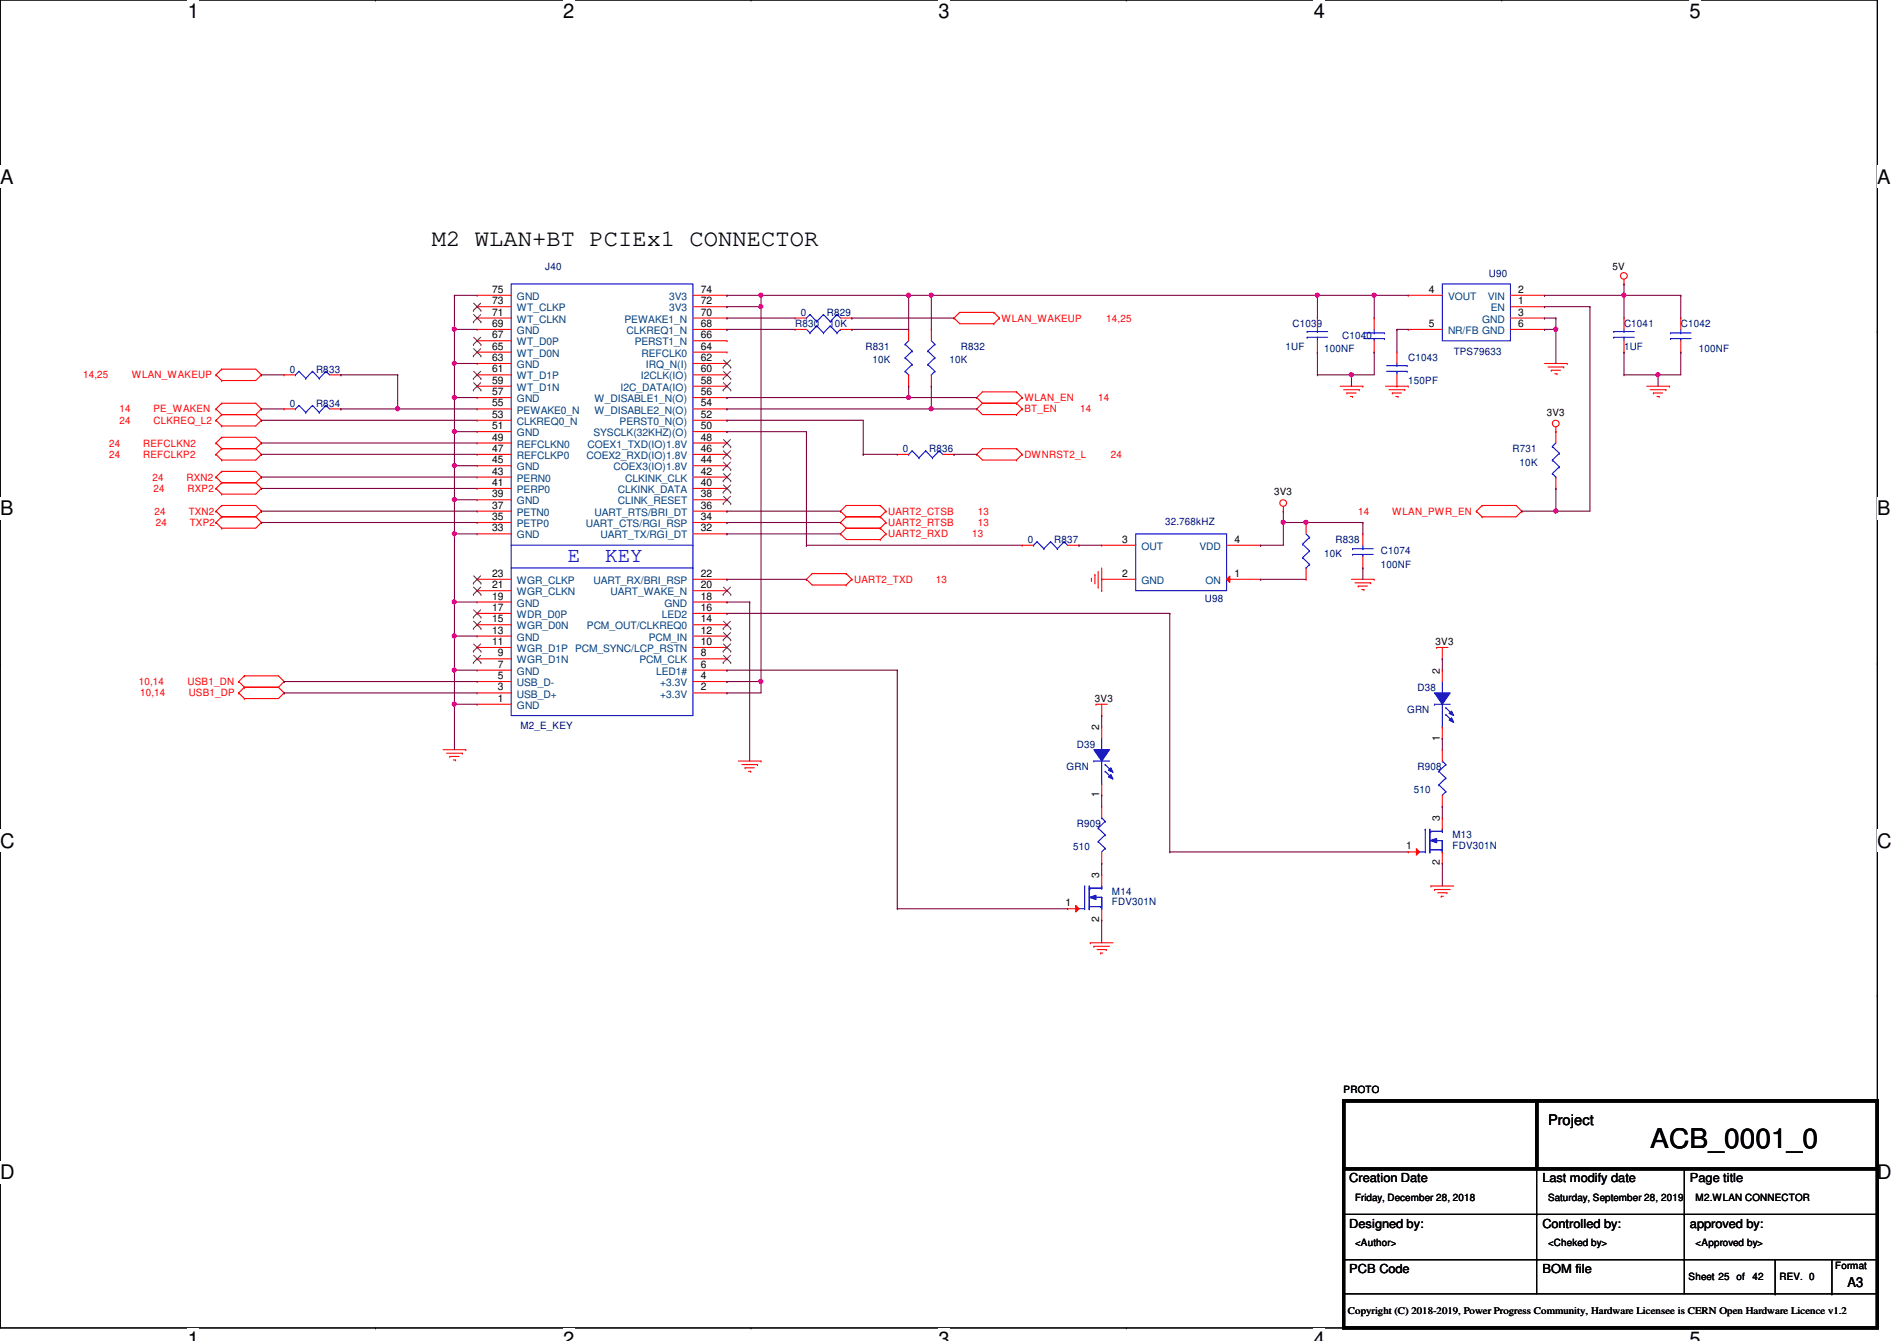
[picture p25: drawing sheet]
<svg xmlns="http://www.w3.org/2000/svg" width="297mm" height="210mm" viewBox="0 0 297 210" stroke-linecap="round" stroke-linejoin="round" font-family="sans-serif">
<defs><g id="words">
<text font-size="4.2" x="258.4" y="179.7">ACB_0001_0</text>
<text font-size="3.7" x="67.6" y="38.6">M2 WLAN+BT PCIEx1 CONNECTOR</text>
<g font-size="3.3" fill="#00f">
<text x="88.9" y="88">E</text>
<text x="94.8" y="88">KEY</text>
</g>
<g font-size="3.1">
<text x="29.4" y="2.8">1</text>
<text x="88.2" y="2.8">2</text>
<text x="147" y="2.8">3</text>
<text x="205.7" y="2.8">4</text>
<text x="264.5" y="2.8">5</text>
<text x="0" y="28.7">A</text>
<text x="294" y="28.7">A</text>
<text x="0" y="80.7">B</text>
<text x="294" y="80.7">B</text>
<text x="0" y="132.7">C</text>
<text x="294" y="132.7">C</text>
<text x="0" y="184.6">D</text>
<text x="294" y="184.6">D</text>
<text x="29.4" y="210.7">1</text>
<text x="88.2" y="210.7">2</text>
<text x="147" y="210.7">3</text>
<text x="205.7" y="210.7">4</text>
<text x="264.5" y="210.7">5</text>
</g>
<text font-size="2.3" x="242.4" y="176.1">Project</text>
<text font-size="2.1" x="289.3" y="201.4">A3</text>
<g font-size="1.9">
<text x="211.3" y="185.1">Creation Date</text>
<text x="241.5" y="185.1">Last modify date</text>
<text x="264.6" y="185.1">Page title</text>
<text x="211.3" y="192.2">Designed by:</text>
<text x="241.5" y="192.2">Controlled by:</text>
<text x="264.6" y="192.2">approved by:</text>
<text x="211.3" y="199.3">PCB Code</text>
<text x="241.5" y="199.3">BOM file</text>
</g>
<g font-size="1.6">
<text x="77" y="45.8">75</text>
<text x="77" y="47.6">73</text>
<text x="109.7" y="45.8">74</text>
<text x="109.7" y="47.6">72</text>
<text x="223.7" y="45.8">4</text>
<text x="237.7" y="45.8">2</text>
<text x="237.7" y="47.6">1</text>
<text x="252.5" y="42.3">5V</text>
<text x="77" y="49.4">71</text>
<text x="77" y="51.2">69</text>
<text x="77" y="53">67</text>
<text x="109.7" y="49.4">70</text>
<text x="109.7" y="51.2">68</text>
<text x="109.7" y="53">66</text>
<text x="223.7" y="51.2">5</text>
<text x="237.7" y="49.4">3</text>
<text x="237.7" y="51.2">6</text>
<text x="77" y="54.7">65</text>
<text x="77" y="56.5">63</text>
<text x="77" y="58.3">61</text>
<text x="109.7" y="54.7">64</text>
<text x="109.7" y="56.5">62</text>
<text x="109.7" y="58.3">60</text>
<text x="77" y="60.1">59</text>
<text x="77" y="61.8">57</text>
<text x="77" y="63.6">55</text>
<text x="77" y="65.4">53</text>
<text x="109.7" y="60.1">58</text>
<text x="109.7" y="61.8">56</text>
<text x="109.7" y="63.6">54</text>
<text x="109.7" y="65.4">52</text>
<text x="242.2" y="65.1">3V3</text>
<text x="77" y="67.2">51</text>
<text x="77" y="69">49</text>
<text x="77" y="70.7">47</text>
<text x="109.7" y="67.2">50</text>
<text x="109.7" y="69">48</text>
<text x="109.7" y="70.7">46</text>
<text x="77" y="72.5">45</text>
<text x="77" y="74.3">43</text>
<text x="77" y="76.1">41</text>
<text x="77" y="77.9">39</text>
<text x="109.7" y="72.5">44</text>
<text x="109.7" y="74.3">42</text>
<text x="109.7" y="76.1">40</text>
<text x="109.7" y="77.9">38</text>
<text x="199.5" y="77.6">3V3</text>
<text x="77" y="79.6">37</text>
<text x="77" y="81.4">35</text>
<text x="77" y="83.2">33</text>
<text x="109.7" y="79.6">36</text>
<text x="109.7" y="81.4">34</text>
<text x="109.7" y="83.2">32</text>
<text x="175.7" y="85">3</text>
<text x="193.3" y="85">4</text>
<text x="77" y="95.6">17</text>
<text x="77" y="93.9">19</text>
<text x="77" y="92.1">21</text>
<text x="77" y="90.3">23</text>
<text x="109.7" y="95.6">16</text>
<text x="109.7" y="93.9">18</text>
<text x="109.7" y="92.1">20</text>
<text x="109.7" y="90.3">22</text>
<text x="175.7" y="90.3">2</text>
<text x="193.3" y="90.3">1</text>
<text x="77" y="101">11</text>
<text x="77" y="99.2">13</text>
<text x="77" y="97.4">15</text>
<text x="109.7" y="101">10</text>
<text x="109.7" y="99.2">12</text>
<text x="109.7" y="97.4">14</text>
<text x="224.8" y="101">3V3</text>
<text x="77.9" y="106.3">5</text>
<text x="77.9" y="104.5">7</text>
<text x="77.9" y="102.7">9</text>
<text x="109.7" y="106.3">4</text>
<text x="109.7" y="104.5">6</text>
<text x="109.7" y="102.7">8</text>
<text x="225.5" y="105.5" transform="rotate(-90 225.5 105.5)">2</text>
<text x="77.9" y="109.9">1</text>
<text x="77.9" y="108.1">3</text>
<text x="109.7" y="108.1">2</text>
<text x="171.4" y="109.9">3V3</text>
<text x="172.1" y="114.3" transform="rotate(-90 172.1 114.3)">2</text>
<text x="225.5" y="115.9" transform="rotate(-90 225.5 115.9)">1</text>
<text x="172.1" y="124.8" transform="rotate(-90 172.1 124.8)">1</text>
<text x="225.5" y="128.6" transform="rotate(-90 225.5 128.6)">3</text>
<text x="172.1" y="137.5" transform="rotate(-90 172.1 137.5)">3</text>
<text x="220.2" y="133">1</text>
<text x="225.5" y="135.5" transform="rotate(-90 225.5 135.5)">2</text>
<text x="166.8" y="141.9">1</text>
<text x="172.1" y="144.4" transform="rotate(-90 172.1 144.4)">2</text>
<text x="210.4" y="171.1">PROTO</text>
<text x="212.2" y="188">Friday, December 28, 2018</text>
<text x="242.4" y="188">Saturday, September 28, 2019</text>
<text x="265.5" y="188">M2.WLAN CONNECTOR</text>
<text x="212.2" y="195.1">&lt;Author&gt;</text>
<text x="242.4" y="195.1">&lt;Cheked by&gt;</text>
<text x="265.5" y="195.1">&lt;Approved by&gt;</text>
<text x="264.4" y="200.4">Sheet 25 of</text>
<text x="274.4" y="200.4">42</text>
<text x="278.6" y="200.4">REV. 0</text>
<text x="287.4" y="198.6">Format</text>
<text x="211.1" y="205.7">Copyright (C) 2018-2019, Power Progress Community, Hardware Licensee is CERN Open Hardware Licence v1.2</text>
</g>
<g font-size="1.6" fill="#00407f">
<text x="80.9" y="46.9">GND</text>
<text x="104.8" y="46.9">3V3</text>
<text x="226.7" y="46.9">VOUT</text>
<text x="233" y="46.9">VIN</text>
<text x="80.9" y="48.7">WT_CLKP</text>
<text x="80.9" y="50.5">WT_CLKN</text>
<text x="80.9" y="52.3">GND</text>
<text x="97.8" y="50.5">PEWAKE1_N</text>
<text x="98.1" y="52.3">CLKREQ1_N</text>
<text x="104.8" y="48.7">3V3</text>
<text x="226.7" y="52.3">NR/FB GND</text>
<text x="232.1" y="50.5">GND</text>
<text x="233.4" y="48.7">EN</text>
<text x="80.9" y="54.1">WT_D0P</text>
<text x="80.9" y="55.8">WT_D0N</text>
<text x="80.9" y="57.6">GND</text>
<text x="80.9" y="59.4">WT_D1P</text>
<text x="99.4" y="54.1">PERST1_N</text>
<text x="100.3" y="59.4">I2CLK(IO)</text>
<text x="100.5" y="55.8">REFCLK0</text>
<text x="101.1" y="57.6">IRQ_N(I)</text>
<text x="80.9" y="61.2">WT_D1N</text>
<text x="80.9" y="62.9">GND</text>
<text x="80.9" y="64.7">PEWAKE0_N</text>
<text x="93.1" y="62.9">W_DISABLE1_N(O)</text>
<text x="93.1" y="64.7">W_DISABLE2_N(O)</text>
<text x="97.2" y="61.2">I2C_DATA(IO)</text>
<text x="80.9" y="66.5">CLKREQ0_N</text>
<text x="80.9" y="68.3">GND</text>
<text x="80.9" y="70.1">REFCLKN0</text>
<text x="80.9" y="71.8">REFCLKP0</text>
<text x="91.8" y="71.8">COEX2_RXD(IO)1.8V</text>
<text x="92" y="70.1">COEX1_TXD(IO)1.8V</text>
<text x="92.9" y="68.3">SYSCLK(32KHZ)(O)</text>
<text x="97" y="66.5">PERST0_N(O)</text>
<text x="80.9" y="73.6">GND</text>
<text x="80.9" y="75.4">PERN0</text>
<text x="80.9" y="77.2">PERP0</text>
<text x="96.1" y="73.6">COEX3(IO)1.8V</text>
<text x="96.7" y="77.2">CLKINK_DATA</text>
<text x="97.9" y="75.4">CLKINK_CLK</text>
<text x="80.9" y="79">GND</text>
<text x="80.9" y="80.7">PETN0</text>
<text x="80.9" y="82.5">PETP0</text>
<text x="91.7" y="82.5">UART_CTS/RGI_RSP</text>
<text x="93.1" y="80.7">UART_RTS/BRI_DT</text>
<text x="96.7" y="79">CLINK_RESET</text>
<text x="80.9" y="84.3">GND</text>
<text x="94" y="84.3">UART_TX/RGI_DT</text>
<text x="178.7" y="86.1">OUT</text>
<text x="187.8" y="86.1">VDD</text>
<text x="80.9" y="95">GND</text>
<text x="80.9" y="93.2">WGR_CLKN</text>
<text x="80.9" y="91.4">WGR_CLKP</text>
<text x="92.9" y="91.4">UART_RX/BRI_RSP</text>
<text x="95.6" y="93.2">UART_WAKE_N</text>
<text x="104.1" y="95">GND</text>
<text x="178.7" y="91.4">GND</text>
<text x="188.8" y="91.4">ON</text>
<text x="80.9" y="100.3">GND</text>
<text x="80.9" y="98.5">WGR_D0N</text>
<text x="80.9" y="96.7">WDR_D0P</text>
<text x="91.9" y="98.5">PCM_OUT/CLKREQ0</text>
<text x="101.6" y="100.3">PCM_IN</text>
<text x="103.6" y="96.7">LED2</text>
<text x="80.9" y="107.4">USB_D-</text>
<text x="80.9" y="105.6">GND</text>
<text x="80.9" y="103.8">WGR_D1N</text>
<text x="80.9" y="102.1">WGR_D1P PCM_SYNC/LCP_RSTN</text>
<text x="100.1" y="103.8">PCM_CLK</text>
<text x="102.7" y="105.6">LED1#</text>
<text x="103.4" y="107.4">+3.3V</text>
<text x="80.9" y="111">GND</text>
<text x="80.9" y="109.2">USB_D+</text>
<text x="103.4" y="109.2">+3.3V</text>
</g>
<g font-size="1.6" fill="#00007f">
<text x="85.4" y="42.3">J40</text>
<text x="233.1" y="43.4">U90</text>
<text x="124.5" y="51.2">R830</text>
<text x="125.4" y="49.4">0</text>
<text x="129.5" y="49.4">R829</text>
<text x="129.8" y="51.2">10K</text>
<text x="202.4" y="51.2">C1039</text>
<text x="210.2" y="53">C1040</text>
<text x="254.3" y="51.2">C1041</text>
<text x="263.2" y="51.2">C1042</text>
<text x="45.4" y="58.3">0</text>
<text x="49.5" y="58.3">R833</text>
<text x="135.5" y="54.8">R831</text>
<text x="136.6" y="56.9">10K</text>
<text x="148.7" y="56.9">10K</text>
<text x="150.4" y="54.8">R832</text>
<text x="201.3" y="54.8">1UF</text>
<text x="207.3" y="55.1">100NF</text>
<text x="220.5" y="56.6">C1043</text>
<text x="227.6" y="55.5">TPS79633</text>
<text x="254.3" y="54.8">1UF</text>
<text x="266" y="55.1">100NF</text>
<text x="45.4" y="63.7">0</text>
<text x="49.5" y="63.7">R834</text>
<text x="220.5" y="60.1">150PF</text>
<text x="141.4" y="70.8">0</text>
<text x="145.5" y="70.8">R836</text>
<text x="236.9" y="70.8">R731</text>
<text x="238" y="72.9">10K</text>
<text x="182.5" y="82.2">32.768kHZ</text>
<text x="160.9" y="85">0</text>
<text x="165.1" y="85">R837</text>
<text x="207.3" y="87.1">10K</text>
<text x="209.1" y="85">R838</text>
<text x="216.2" y="86.8">C1074</text>
<text x="216.2" y="88.9">100NF</text>
<text x="188.7" y="94.2">U98</text>
<text x="220.3" y="111.7">GRN</text>
<text x="222" y="108.1">D38</text>
<text x="81.5" y="114.2">M2_E_KEY</text>
<text x="168.6" y="117">D39</text>
<text x="167" y="120.6">GRN</text>
<text x="221.4" y="124.1">510</text>
<text x="222" y="120.6">R908</text>
<text x="168.6" y="129.5">R909</text>
<text x="227.5" y="131.2">M13</text>
<text x="168.1" y="133">510</text>
<text x="227.5" y="132.8">FDV301N</text>
<text x="174.1" y="140.1">M14</text>
<text x="174.1" y="141.7">FDV301N</text>
</g>
<g font-size="1.6" fill="#f00">
<text x="156.8" y="50.3">WLAN_WAKEUP</text>
<text x="173.2" y="50.3">14,25</text>
<text x="13" y="59.2">14,25</text>
<text x="20.7" y="59.2">WLAN_WAKEUP</text>
<text x="18.7" y="64.6">14</text>
<text x="24" y="64.6">PE_WAKEN</text>
<text x="160.4" y="62.8">WLAN_EN</text>
<text x="160.4" y="64.6">BT_EN</text>
<text x="169.1" y="64.6">14</text>
<text x="172" y="62.8">14</text>
<text x="17.1" y="69.9">24</text>
<text x="17.1" y="71.7">24</text>
<text x="18.7" y="66.3">24</text>
<text x="22.4" y="69.9">REFCLKN2</text>
<text x="22.4" y="71.7">REFCLKP2</text>
<text x="24" y="66.3">CLKREQ_L2</text>
<text x="160.4" y="71.7">DWNRST2_L</text>
<text x="173.9" y="71.7">24</text>
<text x="23.9" y="75.2">24</text>
<text x="24" y="77">24</text>
<text x="29.2" y="75.2">RXN2</text>
<text x="29.4" y="77">RXP2</text>
<text x="24.2" y="80.6">24</text>
<text x="24.4" y="82.3">24</text>
<text x="29.5" y="80.6">TXN2</text>
<text x="29.7" y="82.3">TXP2</text>
<text x="139.1" y="82.3">UART2_RTSB</text>
<text x="139.1" y="80.6">UART2_CTSB</text>
<text x="153.1" y="82.3">13</text>
<text x="153.1" y="80.6">13</text>
<text x="212.7" y="80.6">14</text>
<text x="218" y="80.6">WLAN_PWR_EN</text>
<text x="139.1" y="84.1">UART2_RXD</text>
<text x="152.2" y="84.1">13</text>
<text x="133.7" y="91.2">UART2_TXD</text>
<text x="146.6" y="91.2">13</text>
<text x="21.7" y="107.2">10,14</text>
<text x="29.4" y="107.2">USB1_DN</text>
<text x="21.9" y="109">10,14</text>
<text x="29.5" y="109">USB1_DP</text>
</g>
</g></defs>
<path d="M0 0h294v207.9h-294z" fill="none" stroke="#000" stroke-width=".17"/>
<g fill="#fff">
<path d="M29.4 0h1.8v3.5h-1.8z"/>
<path d="M29.4 207.9h1.8v2h-1.8z"/>
</g>
<path d="M58.8 0h.1M58.8 207.9h.1" fill="none" stroke="#000" stroke-width=".17"/>
<g fill="#fff">
<path d="M88.2 0h1.7v3.5h-1.7z"/>
<path d="M88.2 207.9h1.7v2h-1.7z"/>
</g>
<path d="M117.6 0h.1M117.6 207.9h.1" fill="none" stroke="#000" stroke-width=".17"/>
<g fill="#fff">
<path d="M147 0h1.7v3.5h-1.7z"/>
<path d="M147 207.9h1.7v2h-1.7z"/>
</g>
<path d="M176.4 0h.1M176.4 207.9h.1" fill="none" stroke="#000" stroke-width=".17"/>
<g fill="#fff">
<path d="M205.7 0h1.8v3.5h-1.8z"/>
<path d="M205.7 207.9h1.8v2h-1.8z"/>
</g>
<path d="M235.2 0h.1M235.2 207.9h.1" fill="none" stroke="#000" stroke-width=".17"/>
<g fill="#fff">
<path d="M264.5 0h1.8v3.5h-1.8z"/>
<path d="M264.5 207.9h1.8v2h-1.8z"/>
<path d="M0 26h2.1v3.4h-2.1z"/>
<path d="M294 26h2v3.4h-2z"/>
<path d="M0 77.9h2.1v3.5h-2.1z"/>
<path d="M294 77.9h2v3.5h-2z"/>
</g>
<path d="M0 51.9h.1M294 51.9h.1" fill="none" stroke="#000" stroke-width=".17"/>
<g fill="#fff">
<path d="M0 129.9h2.3v3.4h-2.3z"/>
<path d="M294 129.9h2.2v3.4h-2.2z"/>
</g>
<path d="M0 103.9h.1M294 103.9h.1" fill="none" stroke="#000" stroke-width=".17"/>
<path d="M0 103.9h.1M294 103.9h.1" fill="none" stroke="#000" stroke-width=".16"/>
<g fill="#fff">
<path d="M0 181.8h2.3v3.5h-2.3z"/>
<path d="M294 181.8h2.2v3.5h-2.2z"/>
</g>
<g fill="none" stroke="#000" stroke-width=".17">
<path d="M0 155.9h.1M294 155.9h.1M210.4 172.3h8.9M219.3 172.3h.1M210.4 190.1h83.6M210.4 197.2h83.6M240.6 190.1h.1M240.6 197.2h.1M240.6 197.2v5.3h-30.2M240.6 183v14.2M263.7 190.1h.1M263.7 197.2h.1"/>
<path d="M263.7 197.2v5.3h-23.1M263.7 183v14.2M278 197.2v5.3M286.8 197.2v5.3M294 190.1h.1M294 197.2h.1M263.7 202.5h30.3M278 202.5h.1M286.8 202.5h.1M294 202.5h.1"/>
</g>
<g fill="none" stroke="#f00" stroke-width=".17">
<path d="M33.8 58.7h.1M33.8 58.7l.9 .9M34.7 57.8h.1M34.7 59.6h.1M34.7 57.8l-.9 .9M34.7 57.8h5.3l.9 .9M40.9 58.7h.1M40.9 58.7l-.9 .9h-5.3M149.4 49.8h.1M149.4 49.8l.9 .9h5.3M155.6 48.9h.1M155.6 50.7h.1"/>
<path d="M155.6 48.9l.9 .9M155.6 48.9h-5.3l-.9 .9M156.5 49.8h.1M156.5 49.8l-.9 .9M241.8 56.9h3.6M242.4 57.4h2.5M242.9 58h.1M242.9 58h1.4M243.5 58.5h.3M243.8 58.5h.1M244.9 57.4h.1M245.4 56.9h.1"/>
<path d="M254.3 44.4h.1M254.3 43.7v.7M33.8 64h.1M33.8 76.5h.1M33.8 74.7h.1M33.8 69.3h.1M33.8 71.1h.1M33.8 65.8h.1M33.8 64l.9 .9M33.8 74.7l.9 .9M33.8 76.5l.9 .8M33.8 69.3l.9 .9"/>
<path d="M33.8 71.1l.9 .9M33.8 65.8l.9 .9M34.7 63.1h.1M34.7 64.9h.1M34.7 79.1h.1M34.7 75.6h.1M34.7 77.3h.1M34.7 73.8h.1M34.7 68.5h.1M34.7 70.2h.1M34.7 72h.1M34.7 66.7h.1"/>
<path d="M34.7 63.1h5.3l.9 .9M34.7 63.1l-.9 .9M34.7 64.9h5.3M34.7 79.1h5.3l.9 .9M34.7 79.1l-.9 .9M34.7 70.2h5.3M34.7 75.6l-.9 .9M34.7 75.6h5.3M34.7 73.8l-.9 .9M34.7 73.8h5.3l.9 .9M34.7 68.5l-.9 .8M34.7 68.5h5.3l.9 .8"/>
<path d="M34.7 70.2l-.9 .9M34.7 64.9l-.9 .9M40 70.2l.9 .9M40 75.6l.9 .9M40 64.9l.9 .9M40.9 64h.1M40.9 76.5h.1M40.9 74.7h.1M40.9 69.3h.1M40.9 71.1h.1M40.9 65.8h.1M40.9 64l-.9 .9"/>
<path d="M40.9 74.7l-.9 .9M40.9 71.1l-.9 .9h-5.3M40.9 69.3l-.9 .9M40.9 76.5l-.9 .8h-5.3M40.9 65.8l-.9 .9h-5.3M137.8 79.1h.1M137.8 79.1h-5.3l-.9 .9M137.8 79.1l.9 .9M152.9 62.2h.1M152.9 64h.1M152.9 71.1h.1M152.9 62.2l.9 .9"/>
<path d="M152.9 64l.9 .9h5.4M152.9 71.1l.9 .9h5.4M153.8 63.1h5.4M153.8 63.1l-.9 .9M159.2 61.3h.1M159.2 63.1h.1M159.2 64.9h.1M159.2 70.2h.1M159.2 72h.1M159.2 61.3l.9 .9M159.2 61.3h-5.4l-.9 .9M159.2 63.1l.9 .9"/>
<path d="M159.2 70.2h-5.4l-.9 .9M159.2 70.2l.9 .9M160.1 62.2h.1M160.1 64h.1M160.1 71.1h.1M160.1 62.2l-.9 .9M160.1 64l-.9 .9M160.1 71.1l-.9 .9M201 79.3v.7M209.8 60.5h3.6M210.4 61h2.4M210.9 61.5h.1"/>
<path d="M210.9 61.5h1.4M211.5 62.1h.3M211.8 62.1h.1M212.8 61h.1M213.4 60.5h.1M217 60.5h3.5M217.5 61h2.5M218 61.5h.1M218 61.5h1.5M218.6 62.1h.3M218.9 62.1h.1M220 61h.1"/>
<path d="M220.5 60.5h.1M232.1 79.1h.1M232.1 79.1l-.9 .9M232.1 79.1h5.3l.9 .9M243.6 67.6h.1M243.6 66.8v.8M257.8 60.5h3.6M258.4 61h2.5M258.9 61.5h.1M258.9 61.5h1.4M259.5 62.1h.3M259.8 62.1h.1"/>
<path d="M260.9 61h.1M261.4 60.5h.1M33.8 81.8h.1M33.8 80h.1M33.8 81.8l.9 .9M33.8 80l.9 .9M34.7 80.9h.1M34.7 82.7h.1M34.7 80.9h5.3M34.7 80.9l-.9 .9M40 80.9l.9 .9M40.9 81.8h.1"/>
<path d="M40.9 80h.1M40.9 81.8l-.9 .9h-5.3M40.9 80l-.9 .9M126.3 90.7h.1M126.3 90.7l.9 .9h5.3M131.6 81.8h.1M131.6 80h.1M131.6 83.6h.1M131.6 81.8l.9 .9M131.6 80l.9 .9M131.6 83.6l.9 .9h5.3M132.5 89.8h.1"/>
<path d="M132.5 91.6h.1M132.5 82.7l-.9 .9M132.5 89.8h-5.3l-.9 .9M132.5 80.9h5.3M132.5 82.7h5.3M132.5 80.9l-.9 .9M132.5 89.8l.9 .9M133.4 90.7h.1M133.4 90.7l-.9 .9M137.8 80.9h.1M137.8 82.7h.1M137.8 84.5h.1"/>
<path d="M137.8 80.9l.9 .9M137.8 82.7l.9 .9M138.7 81.8h.1M138.7 80h.1M138.7 83.6h.1M138.7 81.8l-.9 .9M138.7 80l-.9 .9M138.7 83.6l-.9 .9M170.9 90.8h.1M170.9 90.5v.3M171.4 90h.1M171.4 90v1.4"/>
<path d="M172 91.9h.1M172 89.5v2.4M172.5 92.5h.1M172.5 88.9v3.6M201 80h.1M211.6 90.7h3.6M212.2 91.2h2.4M212.7 91.7h.1M212.7 91.7h1.4M213.2 92.3h.4M213.6 92.3h.1M214.6 91.2h.1"/>
<path d="M215.2 90.7h.1M231.2 80h.1M231.2 80l.9 .9M232.1 80.9h.1M238.3 80h.1M238.3 80l-.9 .9h-5.3M37.4 106.7h.1M37.4 108.5h.1M37.4 106.7l.9 .9M37.4 108.5l.9 .8M38.3 105.8h.1M38.3 107.6h.1"/>
<path d="M38.3 109.3h.1M38.3 105.8l-.9 .9M38.3 105.8h5.3l.9 .9M38.3 107.6h5.3M38.3 107.6l-.9 .9M43.6 107.6l.9 .9M44.5 106.7h.1M44.5 108.5h.1M44.5 106.7l-.9 .9M44.5 108.5l-.9 .8h-5.3M69.4 117.3h3.5M69.9 117.9h2.5"/>
<path d="M70.4 118.4h.1M70.4 118.4h1.5M71 119h.3M71.3 119h.1M72.4 117.9h.1M72.9 117.3h.1M115.6 119.1h3.6M116.2 119.7h2.4M118.6 119.7h.1M119.2 119.1h.1M171.6 110.2h.1M171.6 110.2h1.8"/>
<path d="M172.5 112h.1M172.5 110.2v1.8M225 101.3h.1M225 101.3h1.7M225.8 103.1h.1M225.8 101.3v1.8M116.7 120.2h.1M116.7 120.2h1.4M117.2 120.7h.4M117.6 120.7h.1M224.1 138.7h.1M224.1 138.7h3.5"/>
<path d="M224.6 139.2h.1M224.6 139.2h2.5M225.1 139.7h1.5M226.6 139.7h.1M170.7 147.6h.1M170.7 147.6h3.6M171.3 148.1h.1M171.3 148.1h2.4M171.8 148.6h1.4M172.3 149.2h.1M172.3 149.2h.4M173.2 148.6h.1"/>
<path d="M225.7 140.3h.1M225.7 140.3h.3"/>
<circle cx="254.3" cy="43.2" r=".52"/>
<circle cx="200.9" cy="78.7" r=".52"/>
<circle cx="243.6" cy="66.3" r=".52"/>
</g>
<path d="M210.4 172.3h30.2v10.7h-30.2zM210.4 172.3h83.6v35.6h-83.6zM240.6 172.3h53.4v10.7h-53.4z" fill="none" stroke="#000" stroke-width=".51"/>
<g fill="none" stroke="#00f" stroke-width=".17">
<path d="M222.3 133.3h.9M223.2 133.3h.1M223.2 129.8h.1M223.2 129.8v3.5M223.9 133.3h.1M223.9 130.1h.1M223.9 129.8v3.5M223.9 130.1h1.9M223.9 133h1.9M224.1 130.1h.1M224.8 131.6h1M225.7 133h.1"/>
<path d="M225.8 130.1h.1M225.8 131.6h.1M225.8 133.3h.1M225.8 133h.1M225.8 129.8v.3M225.8 131.6v1.7"/>
</g>
<path d="M223.9 131.6l1.1-.4v.7z" fill="#00f"/>
<path d="M223.9 131.6l1.1-.4v.7z" fill="none" stroke="#00f" stroke-width=".17"/>
<path d="M221.8 132.8l.5 .5-.5 .6z" fill="#f00"/>
<path d="M220.5 133.3h.1M220.5 133.3h1.8M221.8 132.8l.5 .5-.5 .6zM225.8 135.1h.1M225.8 128h.1M225.8 128v1.8M225.8 133.3v1.8" fill="none" stroke="#f00" stroke-width=".17"/>
<path d="M172.5 119.1v3.6M172.5 122.7h.1" fill="none" stroke="#00f" stroke-width=".17"/>
<path d="M173.9 121.2l.4 .8-.7-.4z" fill-rule="evenodd" fill="#00f"/>
<path d="M173.9 121.2l.4 .8-.7-.4z" fill="none" stroke="#00f" stroke-width=".17"/>
<path d="M171.3 117.3h2.4l-1.2 1.8z" fill-rule="evenodd" fill="#00f"/>
<path d="M171.3 117.3h2.4l-1.2 1.8z" fill="none" stroke="#00f" stroke-width=".17"/>
<path d="M173.9 120.2l.4 .7-.7-.3z" fill-rule="evenodd" fill="#00f"/>
<g fill="none" stroke="#00f" stroke-width=".17">
<path d="M126.3 51.6l.5 .5M126.8 52.1h.1M127.9 51h.1M127.9 51l-1.1 1.1M127.9 51l1 1.1M128.9 52.1h.1M130 51h.1M130 51l-1.1 1.1M130 51l1.1 1.1M131.1 52.1h.1M131.6 51.6h.1M131.6 51.6l-.5 .5"/>
<path d="M204.7 52.8h.1M204.7 51.9h.1M204.7 52.8h3.2M204.7 51.9h3.2M206.3 51.9h.1M206.3 52.8h.1M206.3 51.6v.3M206.3 52.8v.5M217.1 58.1h3.2M217.1 57.2h3.2M218.7 57.2h.1M218.7 58.1h.1"/>
<path d="M218.7 56.9v.3M218.7 58.1v.6M220.3 58.1h.1M220.3 57.2h.1M225.8 44.4h10.7v8.9h-10.7zM261.6 52.1h.1M261.6 53h.1M261.6 52.1h3.2M261.6 53h3.2M263.2 53h.1M263.2 52.1h.1M263.2 51.6v.5"/>
<path d="M263.2 53v.3M171.3 119.1h.1M171.3 119.1h2.4M172.5 117.3h.1M172.5 115.6v1.7M173.1 119.7h.1M173.1 119.7l1 1M169.8 138.7h.1M169.8 138.7v3.5M170.6 139h.1M170.6 138.7v3.5M170.6 139h1.9"/>
<path d="M170.7 139h.1M172.5 139h.1M172.5 138.7v.3M173.1 120.7h.1M173.1 120.7l1 1.1M173.9 120.2l.4 .7-.7-.3zM168.9 142.2h.9M169.8 142.2h.1M170.6 142.2h.1M170.6 141.9h1.9M171.4 140.5h1.1M172.3 141.9h.1"/>
<path d="M172.5 140.5h.1M172.5 142.2h.1M172.5 141.9h.1M172.5 140.5v1.7"/>
</g>
<g fill="none" stroke="#f00" stroke-width=".17">
<path d="M124.5 51.6h.1M124.5 51.6h1.8M131.6 51.6h1.8M133.4 51.6h.1M206.3 49.8h.1M206.3 55.1h.1M206.3 49.8v1.8M206.3 53.3v1.8M218.7 55.1h.1M218.7 55.1v1.8M218.7 58.7v1.8M220.5 46.2h.1"/>
<path d="M220.5 51.6h.1M220.5 46.2h5.3M220.5 51.6h5.3M236.5 46.2h5.3M236.5 48h5.3M236.5 49.8h5.3M236.5 51.6h5.3M241.8 46.2h.1M241.8 48h.1M241.8 49.8h.1M241.8 51.6h.1M263.2 55.1h.1"/>
<path d="M263.2 49.8h.1M263.2 49.8v1.8M263.2 53.3v1.8M218.7 60.5h.1M172.5 113.8h.1M172.5 113.8v1.8M172.5 124.5h.1M172.5 122.7v1.8"/>
</g>
<path d="M170.6 140.5l1-.4v.7z" fill="#00f"/>
<path d="M170.6 140.5l1-.4v.7z" fill="none" stroke="#00f" stroke-width=".17"/>
<path d="M168.4 141.7l.5 .5-.5 .5z" fill="#f00"/>
<g fill="none" stroke="#f00" stroke-width=".17">
<path d="M44.5 58.7h.1M44.5 58.7h1.8M51.6 58.7h1.8M53.4 58.7h.1M74.7 46.2h.1M74.7 48h.1M74.7 49.8h.1M74.7 51.6h.1M74.7 53.3h.1M74.7 55.1h.1M74.7 56.9h.1M74.7 58.7h.1"/>
<path d="M74.7 58.7h5.3M74.7 46.2h5.3M74.7 48h5.3M74.7 49.8h5.3M74.7 51.6h5.3M74.7 53.3h5.3M74.7 55.1h5.3M74.7 56.9h5.3M108.5 58.7h5.3M108.5 46.2h5.3M108.5 48h5.3M108.5 49.8h5.3"/>
<path d="M108.5 51.6h5.3M108.5 53.3h5.3M108.5 55.1h5.3M108.5 56.9h5.3M113.8 46.2h.1M113.8 48h.1M113.8 49.8h.1M113.8 51.6h.1M113.8 53.3h.1M113.8 55.1h.1M113.8 56.9h.1M113.8 58.7h.1"/>
<path d="M124.5 49.8h.1M124.5 49.8h1.8M131.6 49.8h1.8M133.4 49.8h.1M145.8 51.6h.1M145.8 51.6v1.7M145.8 58.7v1.8M44.5 64h.1M44.5 64h1.8M51.6 64h1.8M53.4 64h.1M74.7 60.5h.1"/>
<path d="M74.7 62.2h.1M74.7 64h.1M74.7 65.8h.1M74.7 67.6h.1M74.7 69.3h.1M74.7 71.1h.1M74.7 72.9h.1M74.7 74.7h.1M74.7 76.5h.1M74.7 78.2h.1M74.7 64h5.3M74.7 71.1h5.3"/>
<path d="M74.7 60.5h5.3M74.7 62.2h5.3M74.7 65.8h5.3M74.7 67.6h5.3M74.7 69.3h5.3M74.7 72.9h5.3M74.7 74.7h5.3M74.7 76.5h5.3M74.7 78.2h5.3M108.5 64h5.3M108.5 71.1h5.3M108.5 60.5h5.3"/>
<path d="M108.5 62.2h5.3M108.5 65.8h5.3M108.5 67.6h5.3M108.5 69.3h5.3M108.5 72.9h5.3M108.5 74.7h5.3M108.5 76.5h5.3M108.5 78.2h5.3M113.8 60.5h.1M113.8 62.2h.1M113.8 64h.1M113.8 65.8h.1"/>
<path d="M113.8 67.6h.1M113.8 69.3h.1M113.8 71.1h.1M113.8 72.9h.1M113.8 74.7h.1M113.8 76.5h.1M113.8 78.2h.1M140.5 71.1h.1M140.5 71.1h1.8M145.8 60.5h.1M147.6 71.1h1.8M149.4 71.1h.1"/>
<path d="M243.6 67.6h.1M243.6 76.5h.1M243.6 67.6v1.7M243.6 74.7v1.8M74.7 99.6h.1M74.7 97.8h.1M74.7 96h.1M74.7 94.2h.1M74.7 92.5h.1M74.7 90.7h.1M74.7 80h.1M74.7 81.8h.1"/>
<path d="M74.7 83.6h.1M74.7 99.6h5.3M74.7 97.8h5.3M74.7 96h5.3M74.7 94.2h5.3M74.7 92.5h5.3M74.7 90.7h5.3M74.7 80h5.3M74.7 81.8h5.3M74.7 83.6h5.3M108.5 99.6h5.3M108.5 97.8h5.3"/>
<path d="M108.5 96h5.3M108.5 94.2h5.3M108.5 92.5h5.3M108.5 90.7h5.3M108.5 80h5.3M108.5 81.8h5.3M108.5 83.6h5.3M113.8 99.6h.1M113.8 97.8h.1M113.8 96h.1M113.8 94.2h.1M113.8 92.5h.1"/>
<path d="M113.8 90.7h.1M113.8 80h.1M113.8 81.8h.1M113.8 83.6h.1M213.4 88.9h.1M213.4 83.6h.1M213.4 83.6v1.7M213.4 87.1v1.8M74.7 110.2h.1M74.7 108.5h.1M74.7 106.7h.1M74.7 104.9h.1"/>
<path d="M74.7 103.1h.1M74.7 101.3h.1M74.7 110.2h5.3M74.7 108.5h5.3M74.7 106.7h5.3M74.7 104.9h5.3M74.7 103.1h5.3M74.7 101.3h5.3M108.5 108.5h5.3M108.5 106.7h5.3M108.5 104.9h5.3M108.5 103.1h5.3"/>
<path d="M108.5 101.3h5.3M113.8 108.5h.1M113.8 106.7h.1M113.8 104.9h.1M113.8 103.1h.1M113.8 101.3h.1M225.8 117.3h.1M225.8 117.3v1.8M172.5 136.9h.1M172.5 135.1h.1M172.5 126.2h.1M172.5 126.2v1.8"/>
<path d="M172.5 133.3v1.8M172.5 136.9v1.8M225.8 126.2h.1M225.8 124.5v1.7M167.2 142.2h.1M167.2 142.2h1.7M168.4 141.7l.5 .5-.5 .5zM172.5 144h.1M172.5 142.2v1.8"/>
</g>
<g fill="none" stroke="#00f" stroke-width=".17">
<path d="M46.3 58.7h.1M46.8 58.1h.1M46.8 58.1l1.1 1.1M46.8 58.1l-.5 .6M47.9 59.2h.1M48.9 58.1h.1M48.9 58.1l1.1 1.1M48.9 58.1l-1 1.1M50 59.2h.1M51.1 58.1h.1M51.1 58.1l.5 .6M51.1 58.1l-1.1 1.1"/>
<path d="M80 44.4h28.5v67.6h-28.5zM126.3 49.8h.1M126.8 49.2h.1M126.8 49.2l1.1 1.1M126.8 49.2l-.5 .6M127.9 50.3h.1M128.9 49.2h.1M128.9 49.2l1.1 1.1M128.9 49.2l-1 1.1M130 50.3h.1M131.1 49.2h.1M131.1 49.2l.5 .6"/>
<path d="M131.1 49.2l-1.1 1.1M145.3 54.9h.1M145.3 57.1h.1M145.3 54.9l1.1 1.1M145.3 57.1l1.1 1M145.8 58.7h.1M145.8 53.3l.6 .6M146.4 53.9h.1M146.4 56h.1M146.4 58.1h.1M146.4 53.9l-1.1 1M146.4 56l-1.1 1.1"/>
<path d="M146.4 58.1l-.6 .6M46.3 64h.1M46.8 63.5h.1M46.8 63.5l1.1 1.1M46.8 63.5l-.5 .5M47.9 64.6h.1M48.9 63.5h.1M48.9 63.5l1.1 1.1M48.9 63.5l-1 1.1M50 64.6h.1M51.1 63.5h.1M51.1 63.5l.5 .5"/>
<path d="M51.1 63.5l-1.1 1.1M142.3 71.1h.1M142.8 70.6h.1M142.8 70.6l1.1 1.1M142.8 70.6l-.5 .5M143.9 71.7h.1M144.9 70.6h.1M144.9 70.6l1.1 1.1M144.9 70.6l-1 1.1M146 71.7h.1M147.1 70.6h.1M147.1 70.6l.5 .5"/>
<path d="M147.1 70.6l-1.1 1.1M243.1 69.9h.1M243.1 72h.1M243.1 74.1h.1M243.1 69.9l1.1 1.1M243.1 72l1.1 1.1M243.1 74.1l.5 .6M243.6 74.7h.1M243.6 69.3l-.5 .6M244.2 71h.1M244.2 73.1h.1M244.2 71l-1.1 1"/>
<path d="M244.2 73.1l-1.1 1M80 85.3h28.5M80 88.9h28.5M108.5 85.3h.1M108.5 88.9h.1M177.8 83.6h14.3v8.9h-14.3zM211.8 85.9h.1M211.8 86.8h.1M211.8 85.9h3.2M211.8 86.8h3.2M213.4 86.8h.1M213.4 85.9h.1"/>
<path d="M213.4 85.3v.6M213.4 86.8v.3M225.8 119.1h.1M225.8 119.1l.6 .6M226.4 119.7h.1M226.4 119.7l-1.1 1M172 129.6h.1M172 131.7h.1M172 129.6l1.1 1.1M172 131.7l1.1 1.1M172.5 128h.1M172.5 128l.6 .6"/>
<path d="M173.1 130.7h.1M173.1 128.6h.1M173.1 132.8h.1M173.1 130.7l-1.1 1M173.1 128.6l-1.1 1M173.1 132.8l-.6 .5M225.3 120.7h.1M225.3 122.9h.1M225.3 120.7l1.1 1.1M225.3 122.9l1.1 1M226.4 121.8h.1M226.4 123.9h.1"/>
<path d="M226.4 121.8l-1.1 1.1M226.4 123.9l-.6 .6"/>
</g>
<g fill="none" stroke="#7f4000" stroke-width=".16">
<path d="M74.1 48.6h.1M74.1 50.4h.1M74.1 53.9h.1M74.1 55.7h.1M74.1 59.3h.1M74.2 47.5l1.1 1.1M74.2 49.2l1.1 1.2M74.2 52.8l1.1 1.1M74.2 54.6l1.1 1.1M74.2 58.1l1.1 1.2M74.2 59.9l1.1 1.1M75.3 47.5l-1.2 1.1"/>
<path d="M75.3 49.2l-1.2 1.2M75.3 52.8l-1.2 1.1M75.3 54.6l-1.2 1.1M75.3 58.1l-1.2 1.2M75.3 59.9l-1.2 1.1M75.3 48.6h.1M75.3 50.4h.1M75.3 53.9h.1M75.3 55.7h.1M75.3 59.3h.1M113.2 57.5h.1M113.2 59.3h.1"/>
<path d="M113.3 56.3l1.1 1.2M113.3 58.1l1.1 1.2M113.3 59.9l1.1 1.1M114.4 58.1l-1.2 1.2M114.4 56.3l-1.2 1.2M114.4 59.9l-1.2 1.1M114.4 57.5h.1M114.4 59.3h.1M74.1 61h.1M75.3 61h.1M113.2 61h.1M113.2 69.9h.1"/>
<path d="M113.2 71.7h.1M113.2 73.5h.1M113.2 75.3h.1M113.2 77h.1M113.2 78.8h.1M113.3 68.8l1.1 1.1M113.3 70.6l1.1 1.1M113.3 72.3l1.1 1.2M113.3 74.1l1.1 1.2M113.3 75.9l1.1 1.1M113.3 77.7l1.1 1.1M114.4 68.8l-1.2 1.1"/>
<path d="M114.4 70.6l-1.2 1.1M114.4 72.3l-1.2 1.2M114.4 74.1l-1.2 1.2M114.4 75.9l-1.2 1.1M114.4 77.7l-1.2 1.1M114.4 61h.1M114.4 69.9h.1M114.4 71.7h.1M114.4 73.5h.1M114.4 75.3h.1M114.4 77h.1M114.4 78.8h.1"/>
<path d="M74.1 98.4h.1M74.1 96.6h.1M74.1 93h.1M74.1 91.3h.1M74.2 97.2l1.1 1.2M74.2 95.5l1.1 1.1M74.2 91.9l1.1 1.1M74.2 90.1l1.1 1.2M75.3 97.2l-1.2 1.2M75.3 95.5l-1.2 1.1M75.3 91.9l-1.2 1.1M75.3 90.1l-1.2 1.2"/>
<path d="M75.3 98.4h.1M75.3 96.6h.1M75.3 93h.1M75.3 91.3h.1M113.2 98.4h.1M113.2 93h.1M113.3 99l1.1 1.2M113.3 97.2l1.1 1.2M113.3 91.9l1.1 1.1M114.4 99l-1.2 1.2M114.4 97.2l-1.2 1.2M114.4 91.9l-1.2 1.1"/>
<path d="M114.4 98.4h.1M114.4 93h.1M74.1 103.7h.1M74.1 101.9h.1M74.2 102.6l1.1 1.1M74.2 100.8l1.1 1.1M75.3 102.6l-1.2 1.1M75.3 100.8l-1.2 1.1M75.3 103.7h.1M75.3 101.9h.1M113.2 103.7h.1M113.2 101.9h.1"/>
<path d="M113.2 100.2h.1M113.3 102.6l1.1 1.1M113.3 100.8l1.1 1.1M114.4 102.6l-1.2 1.1M114.4 100.8l-1.2 1.1M114.4 103.7h.1M114.4 101.9h.1M114.4 100.2h.1"/>
</g>
<path d="M192.1 90.7l.5-.5v1z" fill="#f00"/>
<g fill="none" stroke="#f00" stroke-width=".17">
<path d="M215.2 55.1h.1M215.2 49.8h.1M215.2 49.8v1.8M215.2 53.3v1.8M254.3 49.8h.1M254.3 55.1h.1M254.3 49.8v1.8M254.3 53.3v1.8M172.5 90.7h.1M172.5 85.3h.1M172.5 90.7h5.3M172.5 85.3h5.3"/>
<path d="M192.1 90.7l.5-.5v1zM192.1 90.7h5.3M192.1 85.3h5.3M197.4 90.7h.1M197.4 85.3h.1M204.5 81.8h.1M204.5 90.7h.1M204.5 81.8v1.8M204.5 88.9v1.8"/>
</g>
<g fill="none" stroke="#00f" stroke-width=".17">
<path d="M213.6 52.1h3.2M213.6 53h3.2M215.2 53h.1M215.2 52.1h.1M215.2 51.6v.5M215.2 53v.3M216.8 52.1h.1M216.8 53h.1M252.7 52.8h.1M252.7 51.9h.1M252.7 52.8h3.2M252.7 51.9h3.2"/>
<path d="M254.3 51.9h.1M254.3 52.8h.1M254.3 51.6v.3M254.3 52.8v.5M204 85.2h.1M204 87.3h.1M204 85.2l1.1 1M204 87.3l1.1 1M204.5 88.9h.1M204.5 83.6l.6 .5M205.1 84.1h.1M205.1 86.2h.1"/>
<path d="M205.1 88.3h.1M205.1 84.1l-1.1 1.1M205.1 86.2l-1.1 1.1M205.1 88.3l-.6 .6M225.8 113.8h.1M225.8 110.2v3.6"/>
</g>
<path d="M227.3 112.4l.3 .7-.7-.4z" fill-rule="evenodd" fill="#00f"/>
<path d="M227.3 112.4l.3 .7-.7-.4z" fill="none" stroke="#00f" stroke-width=".17"/>
<path d="M224.6 108.5h2.5l-1.3 1.7z" fill-rule="evenodd" fill="#00f"/>
<path d="M224.6 108.5h2.5l-1.3 1.7z" fill="none" stroke="#00f" stroke-width=".17"/>
<path d="M227.3 111.3l.3 .7-.7-.3z" fill-rule="evenodd" fill="#00f"/>
<g fill="none" stroke="#00f" stroke-width=".17">
<path d="M141.7 53.9h.1M141.7 56h.1M141.7 58.1h.1M141.7 53.9l1.1 1M141.7 56l1.1 1.1M141.7 58.1l.6 .6M142.3 58.7h.1M142.3 53.3l-.6 .6M142.8 54.9h.1M142.8 57.1h.1M142.8 54.9l-1.1 1.1M142.8 57.1l-1.1 1"/>
<path d="M161.8 85.3h.1M162.4 84.8h.1M162.4 84.8l1 1.1M162.4 84.8l-.6 .5M163.4 85.9h.1M164.5 84.8h.1M164.5 84.8l1.1 1.1M164.5 84.8l-1.1 1.1M165.6 85.9h.1M166.6 84.8h.1M166.6 84.8l.6 .5M166.6 84.8l-1 1.1"/>
<path d="M224.6 110.2h.1M224.6 110.2h2.5M225.8 108.5h.1M225.8 106.7v1.8M226.4 110.8h.1M226.4 111.8h.1M226.4 110.8l1.1 1M226.4 111.8l1.1 1.1M227.3 111.3l.3 .7-.7-.3z"/>
</g>
<path d="M142.3 51.6h.1M142.3 51.6v1.7M142.3 58.7v1.8M142.3 60.5h.1M160.1 85.3h.1M160.1 85.3h1.7M167.2 85.3h1.7M168.9 85.3h.1M225.8 115.6h.1M225.8 104.9h.1M225.8 104.9v1.8M225.8 113.8v1.8" fill="none" stroke="#f00" stroke-width=".17"/>
<path d="M71.2 46.2h.1M71.2 46.2h3.5M71.2 46.2v5.4M113.8 46.2h.1M113.8 46.2h28.5M119.2 46.2h.1M119.2 46.2v1.8M254.3 44.4h.1M254.3 44.4v1.8" fill="none" stroke="#7f0040" stroke-width=".17"/>
<circle cx="142.3" cy="46.2" r=".32" fill="#f0f"/>
<circle cx="142.3" cy="46.2" r=".32" fill="none" stroke="#f0f" stroke-width=".17"/>
<circle cx="119.1" cy="46.2" r=".32" fill="#f0f"/>
<circle cx="119.1" cy="46.2" r=".32" fill="none" stroke="#f0f" stroke-width=".17"/>
<path d="M206.3 46.2h.1M206.3 46.2h14.2M206.3 46.2v3.6M215.2 46.2h.1" fill="none" stroke="#7f0040" stroke-width=".17"/>
<circle cx="215.2" cy="46.2" r=".32" fill="#f0f"/>
<circle cx="215.2" cy="46.2" r=".32" fill="none" stroke="#f0f" stroke-width=".17"/>
<path d="M215.2 46.2h.1M215.2 46.2v3.6M241.8 46.2h.1M241.8 46.2h21.4M254.3 46.2h.1" fill="none" stroke="#7f0040" stroke-width=".17"/>
<circle cx="254.3" cy="46.2" r=".32" fill="#f0f"/>
<circle cx="254.3" cy="46.2" r=".32" fill="none" stroke="#f0f" stroke-width=".17"/>
<path d="M113.8 48h.1M113.8 48h5.4M119.2 48h.1M119.2 48v58.7M254.3 46.2h.1M254.3 46.2v3.6M263.2 46.2h.1M263.2 46.2v3.6" fill="none" stroke="#7f0040" stroke-width=".17"/>
<circle cx="119.1" cy="106.7" r=".32" fill="#f0f"/>
<circle cx="119.1" cy="106.7" r=".32" fill="none" stroke="#f0f" stroke-width=".17"/>
<circle cx="119.1" cy="48" r=".32" fill="#f0f"/>
<circle cx="119.1" cy="48" r=".32" fill="none" stroke="#f0f" stroke-width=".17"/>
<path d="M71.2 51.6h.1M71.2 51.6v5.3M241.8 48h.1M241.8 49.8h.1M241.8 48h7.2M241.8 49.8h1.8M243.6 49.8h.1M243.6 49.8v1.8M249 48h.1M249 48v32" fill="none" stroke="#7f0040" stroke-width=".17"/>
<circle cx="71.1" cy="56.9" r=".32" fill="#f0f"/>
<circle cx="71.1" cy="56.9" r=".32" fill="none" stroke="#f0f" stroke-width=".17"/>
<path d="M71.2 51.6h.1M71.2 51.6h3.5" fill="none" stroke="#7f0040" stroke-width=".17"/>
<circle cx="71.1" cy="51.5" r=".32" fill="#f0f"/>
<circle cx="71.1" cy="51.5" r=".32" fill="none" stroke="#f0f" stroke-width=".17"/>
<path d="M218.7 51.6h.1M218.7 51.6v3.5M218.7 51.6h1.8M241.8 51.6h.1M241.8 51.6h1.8M243.6 51.6h.1M243.6 51.6v5.3" fill="none" stroke="#7f0040" stroke-width=".17"/>
<circle cx="243.6" cy="51.5" r=".32" fill="#f0f"/>
<circle cx="243.6" cy="51.5" r=".32" fill="none" stroke="#f0f" stroke-width=".17"/>
<g fill="none" stroke="#7f0040" stroke-width=".17">
<path d="M71.2 56.9h.1M71.2 56.9h3.5M71.2 56.9v5.3M206.3 55.1h.1M206.3 58.7h.1M206.3 55.1v3.6M211.6 58.7h.1M211.6 58.7v1.8M215.2 55.1h.1M215.2 55.1v3.6h-8.9M254.3 55.1h.1M254.3 55.1v3.6"/>
<path d="M263.2 55.1h.1M263.2 55.1v3.6"/>
</g>
<circle cx="211.6" cy="58.6" r=".32" fill="#f0f"/>
<circle cx="211.6" cy="58.6" r=".32" fill="none" stroke="#f0f" stroke-width=".17"/>
<path d="M254.3 58.7h.1M254.3 58.7h5.3" fill="none" stroke="#7f0040" stroke-width=".17"/>
<circle cx="259.6" cy="58.6" r=".32" fill="#f0f"/>
<circle cx="259.6" cy="58.6" r=".32" fill="none" stroke="#f0f" stroke-width=".17"/>
<path d="M259.6 58.7h.1M259.6 58.7v1.8M259.6 58.7h3.6M71.2 62.2h.1M71.2 62.2h3.5" fill="none" stroke="#7f0040" stroke-width=".17"/>
<circle cx="71.1" cy="62.2" r=".32" fill="#f0f"/>
<circle cx="71.1" cy="62.2" r=".32" fill="none" stroke="#f0f" stroke-width=".17"/>
<g fill="none" stroke="#7f0040" stroke-width=".17">
<path d="M40.9 65.8h.1M40.9 65.8h33.8M53.4 64h.1M53.4 64h8.9M71.2 62.2h.1M71.2 67.6h.1M71.2 62.2v10.7M71.2 67.6h3.5M113.8 62.2h.1M113.8 64h.1M113.8 65.8h.1M113.8 62.2h28.5"/>
<path d="M113.8 64h32M113.8 65.8h21.4"/>
</g>
<circle cx="71.1" cy="67.5" r=".32" fill="#f0f"/>
<circle cx="71.1" cy="67.5" r=".32" fill="none" stroke="#f0f" stroke-width=".17"/>
<path d="M40.9 69.3h.1M40.9 71.1h.1M40.9 69.3h33.8M40.9 71.1h33.8M71.2 72.9h.1M71.2 72.9v5.3M71.2 72.9h3.5" fill="none" stroke="#7f0040" stroke-width=".17"/>
<circle cx="71.1" cy="72.9" r=".32" fill="#f0f"/>
<circle cx="71.1" cy="72.9" r=".32" fill="none" stroke="#f0f" stroke-width=".17"/>
<path d="M40.9 74.7h.1M40.9 76.5h.1M40.9 74.7h33.8M40.9 76.5h33.8M243.6 76.5h.1M243.6 76.5v3.5" fill="none" stroke="#7f0040" stroke-width=".17"/>
<circle cx="243.6" cy="80" r=".32" fill="#f0f"/>
<circle cx="243.6" cy="80" r=".32" fill="none" stroke="#f0f" stroke-width=".17"/>
<path d="M71.2 78.2h.1M71.2 78.2v5.4M71.2 78.2h3.5" fill="none" stroke="#7f0040" stroke-width=".17"/>
<circle cx="71.1" cy="78.2" r=".32" fill="#f0f"/>
<circle cx="71.1" cy="78.2" r=".32" fill="none" stroke="#f0f" stroke-width=".17"/>
<path d="M40.9 80h.1M40.9 81.8h.1M40.9 80h33.8M40.9 81.8h33.8M71.2 83.6h.1M71.2 83.6v10.6M71.2 83.6h3.5M238.3 80h.1M238.3 80h10.7M243.6 80h.1" fill="none" stroke="#7f0040" stroke-width=".17"/>
<circle cx="71.1" cy="83.5" r=".32" fill="#f0f"/>
<circle cx="71.1" cy="83.5" r=".32" fill="none" stroke="#f0f" stroke-width=".17"/>
<path d="M71.2 94.2h.1M71.2 94.2h3.5" fill="none" stroke="#7f0040" stroke-width=".17"/>
<circle cx="71.1" cy="94.2" r=".32" fill="#f0f"/>
<circle cx="71.1" cy="94.2" r=".32" fill="none" stroke="#f0f" stroke-width=".17"/>
<path d="M71.2 94.2h.1M71.2 99.6h.1M71.2 94.2v10.7M113.8 94.2h.1M113.8 96h.1M113.8 94.2h3.6M113.8 96h69.4M117.4 94.2h.1M117.4 94.2v24.9" fill="none" stroke="#7f0040" stroke-width=".17"/>
<circle cx="71.1" cy="104.9" r=".32" fill="#f0f"/>
<circle cx="71.1" cy="104.9" r=".32" fill="none" stroke="#f0f" stroke-width=".17"/>
<circle cx="71.1" cy="99.5" r=".32" fill="#f0f"/>
<circle cx="71.1" cy="99.5" r=".32" fill="none" stroke="#f0f" stroke-width=".17"/>
<g fill="none" stroke="#7f0040" stroke-width=".17">
<path d="M71.2 99.6h.1M71.2 99.6h3.5M44.5 106.7h.1M44.5 108.5h.1M44.5 106.7h30.2M44.5 108.5h30.2M71.2 104.9h.1M71.2 110.2h.1M71.2 104.9h3.5M71.2 104.9v12.4M71.2 110.2h3.5M113.8 104.9h.1"/>
<path d="M113.8 106.7h.1M113.8 108.5h.1M113.8 104.9h26.7M113.8 106.7h5.4M119.2 106.7h.1M119.2 106.7v1.8h-5.4"/>
</g>
<circle cx="71.1" cy="110.2" r=".32" fill="#f0f"/>
<circle cx="71.1" cy="110.2" r=".32" fill="none" stroke="#f0f" stroke-width=".17"/>
<path d="M135.2 71.1h.1M135.2 65.8v5.3M135.2 71.1h5.3M142.3 60.5h.1M142.3 62.2h.1M142.3 60.5v1.7M142.3 62.2h10.6M149.4 71.1h.1M149.4 71.1h3.5" fill="none" stroke="#7f0040" stroke-width=".17"/>
<circle cx="142.3" cy="62.2" r=".32" fill="#f0f"/>
<circle cx="142.3" cy="62.2" r=".32" fill="none" stroke="#f0f" stroke-width=".17"/>
<path d="M145.8 60.5h.1M145.8 64h.1M145.8 60.5v3.5M145.8 64h7.1" fill="none" stroke="#7f0040" stroke-width=".17"/>
<circle cx="145.8" cy="64" r=".32" fill="#f0f"/>
<circle cx="145.8" cy="64" r=".32" fill="none" stroke="#f0f" stroke-width=".17"/>
<path d="M142.3 46.2h.1M142.3 46.2v5.4M142.3 46.2h64M145.8 46.2h.1M145.8 46.2v5.4" fill="none" stroke="#7f0040" stroke-width=".17"/>
<circle cx="206.3" cy="46.2" r=".32" fill="#f0f"/>
<circle cx="206.3" cy="46.2" r=".32" fill="none" stroke="#f0f" stroke-width=".17"/>
<circle cx="145.8" cy="46.2" r=".32" fill="#f0f"/>
<circle cx="145.8" cy="46.2" r=".32" fill="none" stroke="#f0f" stroke-width=".17"/>
<path d="M113.8 67.6h.1M113.8 67.6h12.5v17.7M126.3 85.3h.1M126.3 85.3h33.8M168.9 85.3h.1M168.9 85.3h3.6M197.4 90.7h.1M197.4 85.3h.1M197.4 90.7h7.1M201 81.8h.1M201 81.8v3.5h-3.6M201 81.8h3.5" fill="none" stroke="#7f0040" stroke-width=".17"/>
<circle cx="204.5" cy="81.8" r=".32" fill="#f0f"/>
<circle cx="204.5" cy="81.8" r=".32" fill="none" stroke="#f0f" stroke-width=".17"/>
<circle cx="200.9" cy="81.8" r=".32" fill="#f0f"/>
<circle cx="200.9" cy="81.8" r=".32" fill="none" stroke="#f0f" stroke-width=".17"/>
<g fill="none" stroke="#7f0040" stroke-width=".17">
<path d="M40.9 58.7h.1M40.9 58.7h3.6M53.4 58.7h.1M53.4 58.7h8.9M62.3 58.7h.1M62.3 58.7v5.3M113.8 51.6h.1M113.8 49.8h.1M113.8 51.6h10.7M113.8 49.8h10.7M133.4 51.6h.1M133.4 49.8h.1"/>
<path d="M133.4 51.6h8.9M133.4 49.8h16M40.9 64h.1M40.9 64h3.6M62.3 64h.1M62.3 64h12.4M113.8 90.7h.1M113.8 83.6h.1M113.8 81.8h.1M113.8 80h.1M113.8 81.8h17.8M113.8 90.7h12.5"/>
<path d="M113.8 83.6h17.8M113.8 80h17.8M201 80h.1M201 80v1.8M204.5 81.8h.1M204.5 81.8h8.9M213.4 81.8h.1M213.4 88.9h.1M213.4 81.8v1.8M213.4 88.9v1.8"/>
</g>
<circle cx="62.2" cy="64" r=".32" fill="#f0f"/>
<circle cx="62.2" cy="64" r=".32" fill="none" stroke="#f0f" stroke-width=".17"/>
<g fill="none" stroke="#7f0040" stroke-width=".17">
<path d="M183.2 96h.1M183.2 96v37.3M140.5 104.9h.1M140.5 104.9v37.3M172.5 112h.1M172.5 112v1.8M225.8 103.1h.1M225.8 115.6h.1M225.8 103.1v1.8M225.8 115.6v1.7M172.5 124.5h.1M172.5 135.1h.1"/>
<path d="M172.5 124.5v1.7M172.5 135.1v1.8M183.2 133.3h.1M183.2 133.3h37.3M225.8 126.2h.1M225.8 135.1h.1M225.8 126.2v1.8M225.8 135.1v3.6M140.5 142.2h.1M140.5 142.2h26.7M172.5 144h.1M172.5 144v3.6"/>
</g>
<circle cx="142.3" cy="46.2" r=".32" fill="#f0f"/>
<circle cx="142.3" cy="46.2" r=".32" fill="none" stroke="#f0f" stroke-width=".17"/>
<circle cx="119.1" cy="46.2" r=".32" fill="#f0f"/>
<circle cx="119.1" cy="46.2" r=".32" fill="none" stroke="#f0f" stroke-width=".17"/>
<circle cx="215.2" cy="46.2" r=".32" fill="#f0f"/>
<circle cx="215.2" cy="46.2" r=".32" fill="none" stroke="#f0f" stroke-width=".17"/>
<circle cx="254.3" cy="46.2" r=".32" fill="#f0f"/>
<circle cx="254.3" cy="46.2" r=".32" fill="none" stroke="#f0f" stroke-width=".17"/>
<circle cx="119.1" cy="106.7" r=".32" fill="#f0f"/>
<circle cx="119.1" cy="106.7" r=".32" fill="none" stroke="#f0f" stroke-width=".17"/>
<circle cx="119.1" cy="48" r=".32" fill="#f0f"/>
<circle cx="119.1" cy="48" r=".32" fill="none" stroke="#f0f" stroke-width=".17"/>
<circle cx="71.1" cy="56.9" r=".32" fill="#f0f"/>
<circle cx="71.1" cy="56.9" r=".32" fill="none" stroke="#f0f" stroke-width=".17"/>
<circle cx="71.1" cy="51.5" r=".32" fill="#f0f"/>
<circle cx="71.1" cy="51.5" r=".32" fill="none" stroke="#f0f" stroke-width=".17"/>
<circle cx="243.6" cy="51.5" r=".32" fill="#f0f"/>
<circle cx="243.6" cy="51.5" r=".32" fill="none" stroke="#f0f" stroke-width=".17"/>
<circle cx="211.6" cy="58.6" r=".32" fill="#f0f"/>
<circle cx="211.6" cy="58.6" r=".32" fill="none" stroke="#f0f" stroke-width=".17"/>
<circle cx="259.6" cy="58.6" r=".32" fill="#f0f"/>
<circle cx="259.6" cy="58.6" r=".32" fill="none" stroke="#f0f" stroke-width=".17"/>
<circle cx="71.1" cy="62.2" r=".32" fill="#f0f"/>
<circle cx="71.1" cy="62.2" r=".32" fill="none" stroke="#f0f" stroke-width=".17"/>
<circle cx="71.1" cy="67.5" r=".32" fill="#f0f"/>
<circle cx="71.1" cy="67.5" r=".32" fill="none" stroke="#f0f" stroke-width=".17"/>
<circle cx="71.1" cy="72.9" r=".32" fill="#f0f"/>
<circle cx="71.1" cy="72.9" r=".32" fill="none" stroke="#f0f" stroke-width=".17"/>
<circle cx="243.6" cy="80" r=".32" fill="#f0f"/>
<circle cx="243.6" cy="80" r=".32" fill="none" stroke="#f0f" stroke-width=".17"/>
<circle cx="71.1" cy="78.2" r=".32" fill="#f0f"/>
<circle cx="71.1" cy="78.2" r=".32" fill="none" stroke="#f0f" stroke-width=".17"/>
<circle cx="71.1" cy="83.5" r=".32" fill="#f0f"/>
<circle cx="71.1" cy="83.5" r=".32" fill="none" stroke="#f0f" stroke-width=".17"/>
<circle cx="71.1" cy="94.2" r=".32" fill="#f0f"/>
<circle cx="71.1" cy="94.2" r=".32" fill="none" stroke="#f0f" stroke-width=".17"/>
<circle cx="71.1" cy="104.9" r=".32" fill="#f0f"/>
<circle cx="71.1" cy="104.9" r=".32" fill="none" stroke="#f0f" stroke-width=".17"/>
<circle cx="71.1" cy="99.5" r=".32" fill="#f0f"/>
<circle cx="71.1" cy="99.5" r=".32" fill="none" stroke="#f0f" stroke-width=".17"/>
<circle cx="71.1" cy="110.2" r=".32" fill="#f0f"/>
<circle cx="71.1" cy="110.2" r=".32" fill="none" stroke="#f0f" stroke-width=".17"/>
<circle cx="142.3" cy="62.2" r=".32" fill="#f0f"/>
<circle cx="142.3" cy="62.2" r=".32" fill="none" stroke="#f0f" stroke-width=".17"/>
<circle cx="145.8" cy="64" r=".32" fill="#f0f"/>
<circle cx="145.8" cy="64" r=".32" fill="none" stroke="#f0f" stroke-width=".17"/>
<circle cx="206.3" cy="46.2" r=".32" fill="#f0f"/>
<circle cx="206.3" cy="46.2" r=".32" fill="none" stroke="#f0f" stroke-width=".17"/>
<circle cx="145.8" cy="46.2" r=".32" fill="#f0f"/>
<circle cx="145.8" cy="46.2" r=".32" fill="none" stroke="#f0f" stroke-width=".17"/>
<circle cx="204.5" cy="81.8" r=".32" fill="#f0f"/>
<circle cx="204.5" cy="81.8" r=".32" fill="none" stroke="#f0f" stroke-width=".17"/>
<circle cx="200.9" cy="81.8" r=".32" fill="#f0f"/>
<circle cx="200.9" cy="81.8" r=".32" fill="none" stroke="#f0f" stroke-width=".17"/>
<circle cx="62.2" cy="64" r=".32" fill="#f0f"/>
<circle cx="62.2" cy="64" r=".32" fill="none" stroke="#f0f" stroke-width=".17"/>
<use href="#words"/>
</svg>
